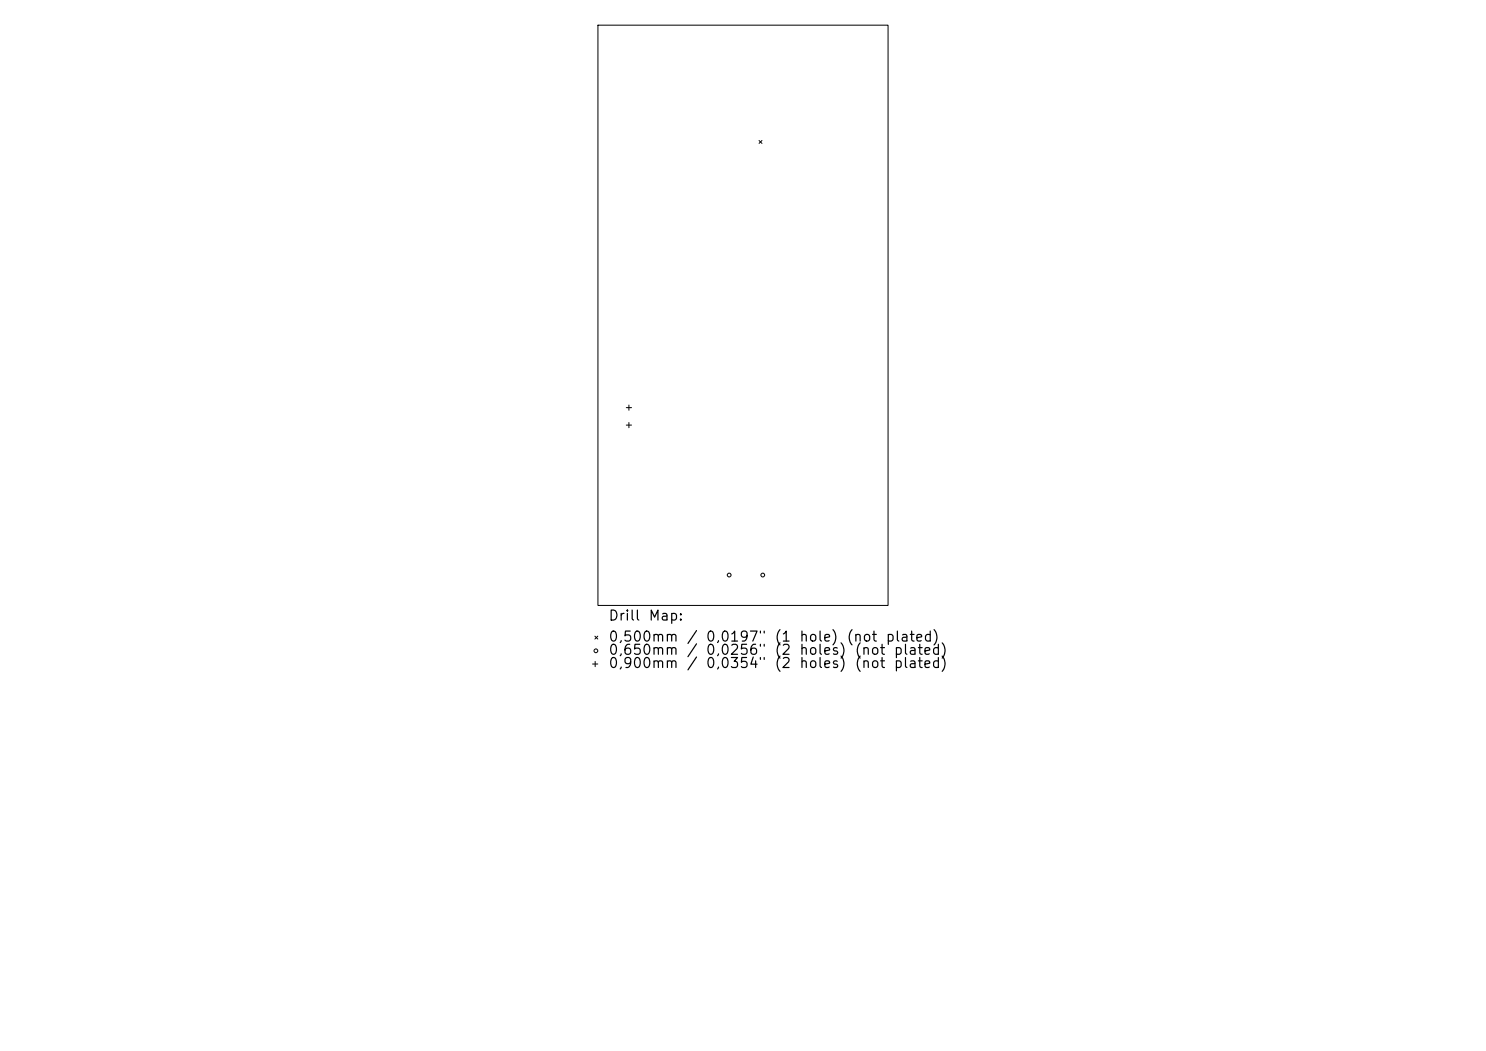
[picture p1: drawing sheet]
<svg xmlns="http://www.w3.org/2000/svg" width="297mm" height="210mm" viewBox="0 0 297 210" stroke-linecap="round" stroke-linejoin="round" font-family="sans-serif">
<defs><g id="words">
<g font-size="2">
<text x="121.5" y="124.5">Drill</text>
<text x="129.5" y="124.5">Map:</text>
<text x="121.5" y="128.7">0,500mm</text>
<text x="121.5" y="131.3">0,650mm</text>
<text x="137.1" y="128.7">/</text>
<text x="137.1" y="131.3">/</text>
<text x="140.9" y="128.7">0,0197&quot;</text>
<text x="140.9" y="131.3">0,0256&quot;</text>
<text x="154.6" y="128.7">(1</text>
<text x="154.6" y="131.3">(2</text>
<text x="159.6" y="128.7">hole)</text>
<text x="159.6" y="131.3">holes)</text>
<text x="169" y="128.7">(not</text>
<text x="170.7" y="131.3">(not</text>
<text x="176.9" y="128.7">plated)</text>
<text x="178.5" y="131.3">plated)</text>
<text x="121.5" y="134">0,900mm</text>
<text x="137.1" y="134">/</text>
<text x="140.9" y="134">0,0354&quot;</text>
<text x="154.6" y="134">(2</text>
<text x="159.6" y="134">holes)</text>
<text x="170.7" y="134">(not</text>
<text x="178.5" y="134">plated)</text>
</g>
</g></defs>
<g fill="none" stroke="#000" stroke-width=".2">
<path d="M119.5 5h58v116h-58zM151.7 28.1l.6 .6M152.3 28.1l-.6 .6M125.2 81.5h1M125.2 84.9h1M125.7 80.9v1.1M125.7 84.4v1.1M118.4 132.7h1.1M118.9 127.1l.6 .6M119 132.2v1M119.5 127.1l-.6 .6"/>
<circle cx="145.7" cy="114.9" r=".38"/>
<circle cx="152.5" cy="114.9" r=".38"/>
<circle cx="119.1" cy="130" r=".38"/>
</g>
<use href="#words"/>
</svg>
